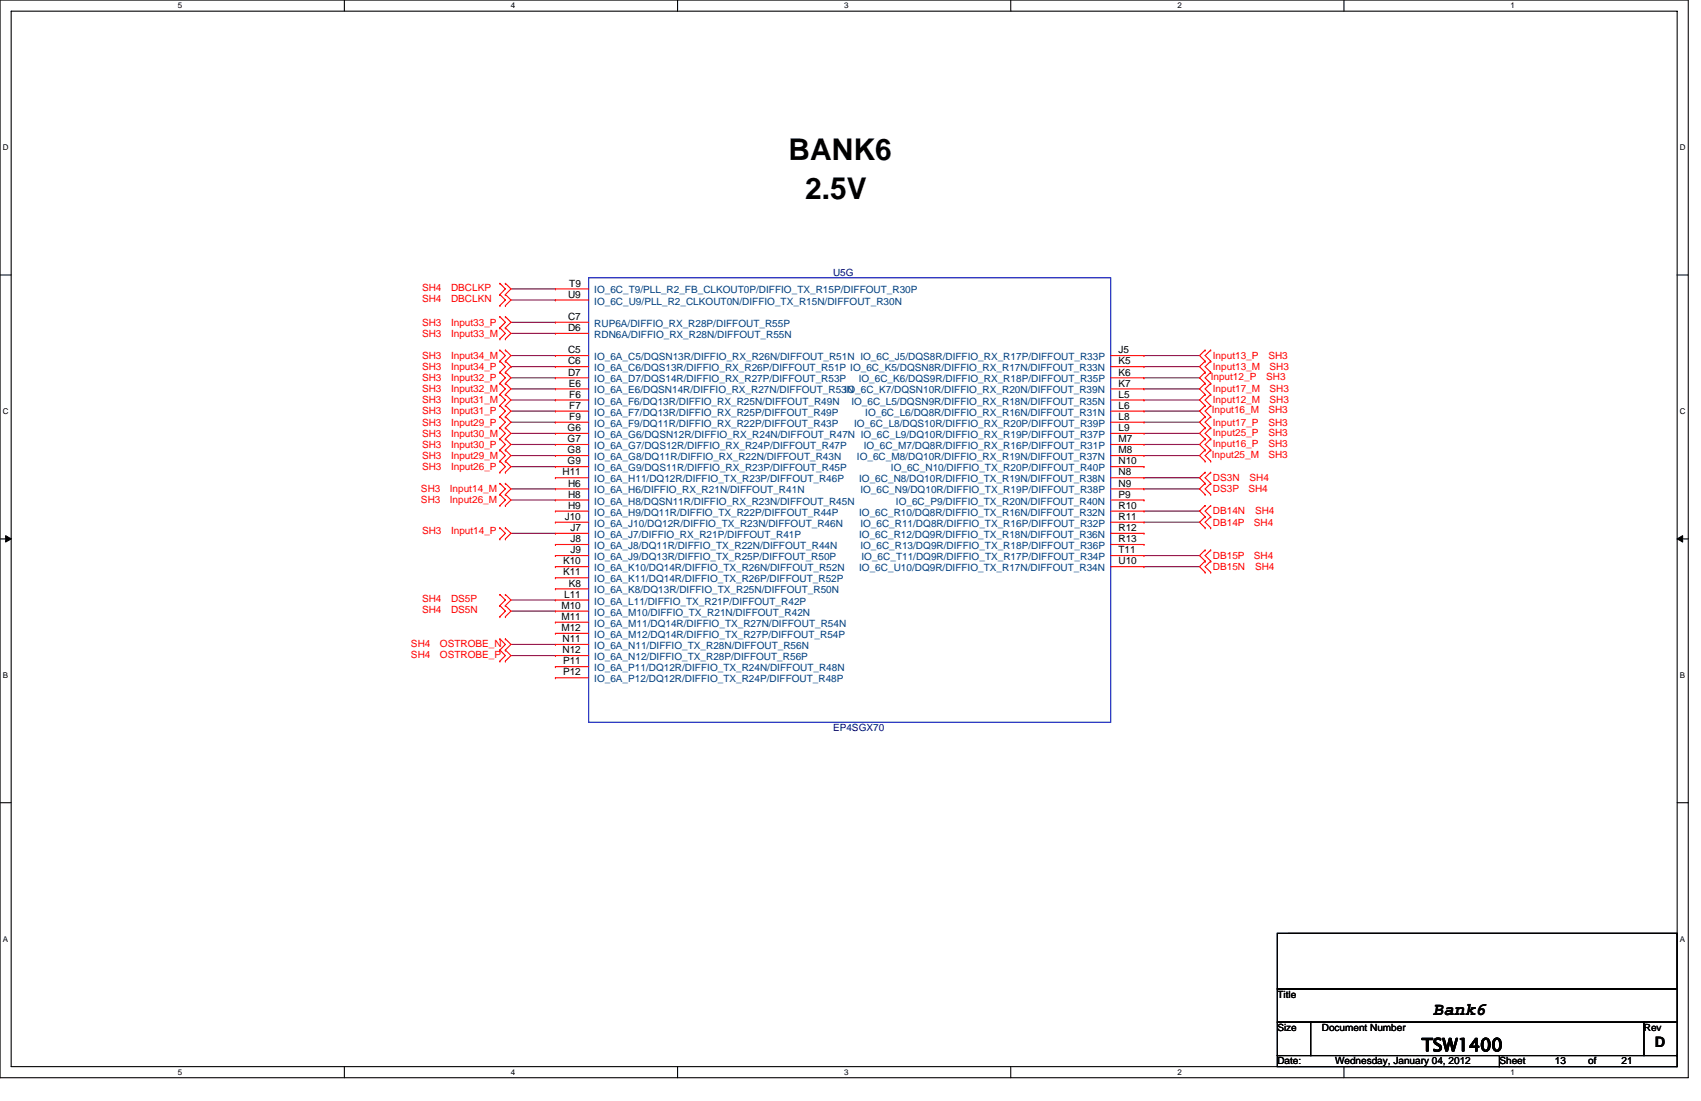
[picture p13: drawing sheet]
<svg xmlns="http://www.w3.org/2000/svg" width="432mm" height="279mm" viewBox="0 0 432 279" stroke-linecap="round" stroke-linejoin="round" font-family="sans-serif">
<defs><g id="words">
<g font-size="7.6">
<text x="200.2" y="40.7">BANK6</text>
<text x="204.4" y="50.6">2.5V</text>
</g>
<g font-size="4.5">
<text x="363.7" y="257.6">Bank6</text>
<text x="360.9" y="266.7">TSW1400</text>
</g>
<text font-size="3.7" x="420.1" y="265.6">D</text>
<g font-size="2.5" fill="#000080">
<text x="211.5" y="69.9">U5G</text>
<text x="211.5" y="185.5">EP4SGX70</text>
</g>
<g font-size="2.5" fill="#f00">
<text x="107.1" y="73.9">SH4</text>
<text x="107.1" y="76.7">SH4</text>
<text x="114.5" y="73.9">DBCLKP</text>
<text x="114.5" y="76.7">DBCLKN</text>
<text x="107.1" y="82.6">SH3</text>
<text x="114.5" y="82.6">Input33_P</text>
<text x="107.1" y="85.4">SH3</text>
<text x="114.5" y="85.4">Input33_M</text>
<text x="107.1" y="91.1">SH3</text>
<text x="107.1" y="93.9">SH3</text>
<text x="114.5" y="91.1">Input34_M</text>
<text x="114.5" y="93.9">Input34_P</text>
<text x="307.9" y="91.1">Input13_P</text>
<text x="307.9" y="93.9">Input13_M</text>
<text x="322" y="91.1">SH3</text>
<text x="322.3" y="93.9">SH3</text>
<text x="107.1" y="96.7">SH3</text>
<text x="107.1" y="99.5">SH3</text>
<text x="114.5" y="96.7">Input32_P</text>
<text x="114.5" y="99.5">Input32_M</text>
<text x="307.3" y="96.4">Input12_P</text>
<text x="307.9" y="99.5">Input17_M</text>
<text x="321.4" y="96.4">SH3</text>
<text x="322.3" y="99.5">SH3</text>
<text x="107.1" y="108">SH3</text>
<text x="107.1" y="102.3">SH3</text>
<text x="107.1" y="105.2">SH3</text>
<text x="114.5" y="108">Input29_P</text>
<text x="114.5" y="102.3">Input31_M</text>
<text x="114.5" y="105.2">Input31_P</text>
<text x="307.6" y="104.9">Input16_M</text>
<text x="307.9" y="108">Input17_P</text>
<text x="307.9" y="102.3">Input12_M</text>
<text x="322" y="108">SH3</text>
<text x="322" y="104.9">SH3</text>
<text x="322.3" y="102.3">SH3</text>
<text x="107.1" y="110.8">SH3</text>
<text x="107.1" y="113.6">SH3</text>
<text x="114.5" y="110.8">Input30_M</text>
<text x="114.5" y="113.6">Input30_P</text>
<text x="307.9" y="110.5">Input25_P</text>
<text x="307.9" y="113.3">Input16_P</text>
<text x="322" y="110.5">SH3</text>
<text x="322" y="113.3">SH3</text>
<text x="107.1" y="119.3">SH3</text>
<text x="107.1" y="116.4">SH3</text>
<text x="114.5" y="119.3">Input26_P</text>
<text x="114.5" y="116.4">Input29_M</text>
<text x="307.6" y="116.2">Input25_M</text>
<text x="322" y="116.2">SH3</text>
<text x="106.9" y="124.9">SH3</text>
<text x="114.2" y="124.9">Input14_M</text>
<text x="307.9" y="122.1">DS3N</text>
<text x="307.9" y="124.9">DS3P</text>
<text x="316.9" y="124.9">SH4</text>
<text x="317.2" y="122.1">SH4</text>
<text x="106.9" y="127.7">SH3</text>
<text x="114.2" y="127.7">Input26_M</text>
<text x="307.9" y="130.5">DB14N</text>
<text x="318.6" y="130.5">SH4</text>
<text x="107.1" y="135.6">SH3</text>
<text x="114.5" y="135.6">Input14_P</text>
<text x="307.9" y="133.4">DB14P</text>
<text x="318.3" y="133.4">SH4</text>
<text x="307.9" y="141.8">DB15P</text>
<text x="318.3" y="141.8">SH4</text>
<text x="307.9" y="144.6">DB15N</text>
<text x="318.6" y="144.6">SH4</text>
<text x="107.1" y="152.8">SH4</text>
<text x="107.1" y="155.6">SH4</text>
<text x="114.5" y="152.8">DS5P</text>
<text x="114.5" y="155.6">DS5N</text>
<text x="104.3" y="164.1">SH4</text>
<text x="104.3" y="166.9">SH4</text>
<text x="111.7" y="164.1">OSTROBE_N</text>
<text x="111.7" y="166.9">OSTROBE_P</text>
</g>
<g font-size="2.5">
<text x="144.2" y="75.5">U9</text>
<text x="144.5" y="72.7">T9</text>
<text x="144.2" y="81.2">C7</text>
<text x="144.2" y="84">D6</text>
<text x="144.2" y="89.6">C5</text>
<text x="283.9" y="89.6">J5</text>
<text x="144.2" y="92.5">C6</text>
<text x="144.2" y="95.3">D7</text>
<text x="283.9" y="95.3">K6</text>
<text x="283.9" y="92.5">K5</text>
<text x="144.4" y="98.1">E6</text>
<text x="144.5" y="100.9">F6</text>
<text x="283.9" y="100.9">L5</text>
<text x="283.9" y="98.1">K7</text>
<text x="144.5" y="103.7">F7</text>
<text x="144.5" y="106.6">F9</text>
<text x="283.9" y="103.7">L6</text>
<text x="283.9" y="106.6">L8</text>
<text x="144.1" y="109.4">G6</text>
<text x="144.1" y="112.2">G7</text>
<text x="283.9" y="112.2">M7</text>
<text x="283.9" y="109.4">L9</text>
<text x="144.1" y="115">G8</text>
<text x="144.1" y="117.8">G9</text>
<text x="283.9" y="115">M8</text>
<text x="283.9" y="117.8">N10</text>
<text x="142.8" y="120.7">H11</text>
<text x="144.2" y="123.5">H6</text>
<text x="283.9" y="120.7">N8</text>
<text x="283.9" y="123.5">N9</text>
<text x="143.4" y="131.9">J10</text>
<text x="144.2" y="126.3">H8</text>
<text x="144.2" y="129.1">H9</text>
<text x="283.9" y="126.3">P9</text>
<text x="283.9" y="129.1">R10</text>
<text x="283.9" y="131.9">R11</text>
<text x="144.8" y="134.7">J7</text>
<text x="144.8" y="137.6">J8</text>
<text x="283.9" y="134.7">R12</text>
<text x="283.9" y="137.6">R13</text>
<text x="142.9" y="143.2">K10</text>
<text x="144.8" y="140.4">J9</text>
<text x="283.9" y="140.4">T11</text>
<text x="283.9" y="143.2">U10</text>
<text x="142.9" y="146">K11</text>
<text x="144.4" y="148.8">K8</text>
<text x="142.5" y="154.5">M10</text>
<text x="143.2" y="151.7">L11</text>
<text x="142.5" y="157.3">M11</text>
<text x="142.5" y="160.1">M12</text>
<text x="142.8" y="162.9">N11</text>
<text x="142.8" y="165.8">N12</text>
<text x="142.9" y="168.6">P11</text>
<text x="142.9" y="171.4">P12</text>
<text x="324.3" y="253.2">Title</text>
<text x="324.3" y="261.6">Size</text>
<text x="335.5" y="261.6">Document Number</text>
<text x="417.3" y="261.6">Rev</text>
<text x="324.3" y="270.1">Date:</text>
<text x="338.9" y="270.1">Wednesday, January 04, 2012</text>
<text x="380.6" y="270.1">Sheet</text>
<text x="394.7" y="270.1">13</text>
<text x="403.2" y="270.1">of</text>
<text x="411.6" y="270.1">21</text>
</g>
<g font-size="2.5" fill="#004080">
<text x="150.9" y="74.5">IO_6C_T9/PLL_R2_FB_CLKOUT0P/DIFFIO_TX_R15P/DIFFOUT_R30P</text>
<text x="150.9" y="77.3">IO_6C_U9/PLL_R2_CLKOUT0N/DIFFIO_TX_R15N/DIFFOUT_R30N</text>
<text x="150.9" y="82.9">RUP6A/DIFFIO_RX_R28P/DIFFOUT_R55P</text>
<text x="150.9" y="85.7">RDN6A/DIFFIO_RX_R28N/DIFFOUT_R55N</text>
<text x="150.9" y="91.4">IO_6A_C5/DQSN13R/DIFFIO_RX_R26N/DIFFOUT_R51N IO_6C_J5/DQS8R/DIFFIO_RX_R17P/DIFFOUT_R33P</text>
<text x="150.9" y="94.2">IO_6A_C6/DQS13R/DIFFIO_RX_R26P/DIFFOUT_R51P IO_6C_K5/DQSN8R/DIFFIO_RX_R17N/DIFFOUT_R33N</text>
<text x="150.9" y="97">IO_6A_D7/DQS14R/DIFFIO_RX_R27P/DIFFOUT_R53P</text>
<text x="150.9" y="99.8">IO_6A_E6/DQSN14R/DIFFIO_RX_R27N/DIFFOUT_R53N</text>
<text x="214.4" y="99.8">IO_6C_K7/DQSN10R/DIFFIO_RX_R20N/DIFFOUT_R39N</text>
<text x="218" y="97">IO_6C_K6/DQS9R/DIFFIO_RX_R18P/DIFFOUT_R35P</text>
<text x="150.9" y="102.7">IO_6A_F6/DQ13R/DIFFIO_RX_R25N/DIFFOUT_R49N</text>
<text x="150.9" y="105.5">IO_6A_F7/DQ13R/DIFFIO_RX_R25P/DIFFOUT_R49P</text>
<text x="216.1" y="102.7">IO_6C_L5/DQSN9R/DIFFIO_RX_R18N/DIFFOUT_R35N</text>
<text x="219.6" y="105.5">IO_6C_L6/DQ8R/DIFFIO_RX_R16N/DIFFOUT_R31N</text>
<text x="150.9" y="108.3">IO_6A_F9/DQ11R/DIFFIO_RX_R22P/DIFFOUT_R43P</text>
<text x="150.9" y="111.1">IO_6A_G6/DQSN12R/DIFFIO_RX_R24N/DIFFOUT_R47N IO_6C_L9/DQ10R/DIFFIO_RX_R19P/DIFFOUT_R37P</text>
<text x="150.9" y="113.9">IO_6A_G7/DQS12R/DIFFIO_RX_R24P/DIFFOUT_R47P</text>
<text x="216.8" y="108.3">IO_6C_L8/DQS10R/DIFFIO_RX_R20P/DIFFOUT_R39P</text>
<text x="219.2" y="113.9">IO_6C_M7/DQ8R/DIFFIO_RX_R16P/DIFFOUT_R31P</text>
<text x="150.9" y="116.8">IO_6A_G8/DQ11R/DIFFIO_RX_R22N/DIFFOUT_R43N</text>
<text x="150.9" y="119.6">IO_6A_G9/DQS11R/DIFFIO_RX_R23P/DIFFOUT_R45P</text>
<text x="217.5" y="116.8">IO_6C_M8/DQ10R/DIFFIO_RX_R19N/DIFFOUT_R37N</text>
<text x="226.2" y="119.6">IO_6C_N10/DIFFIO_TX_R20P/DIFFOUT_R40P</text>
<text x="150.9" y="122.4">IO_6A_H11/DQ12R/DIFFIO_TX_R23P/DIFFOUT_R46P</text>
<text x="150.9" y="125.2">IO_6A_H6/DIFFIO_RX_R21N/DIFFOUT_R41N</text>
<text x="218.1" y="122.4">IO_6C_N8/DQ10R/DIFFIO_TX_R19N/DIFFOUT_R38N</text>
<text x="218.4" y="125.2">IO_6C_N9/DQ10R/DIFFIO_TX_R19P/DIFFOUT_R38P</text>
<text x="150.9" y="128">IO_6A_H8/DQSN11R/DIFFIO_RX_R23N/DIFFOUT_R45N</text>
<text x="150.9" y="130.9">IO_6A_H9/DQ11R/DIFFIO_TX_R22P/DIFFOUT_R44P</text>
<text x="218.1" y="130.9">IO_6C_R10/DQ8R/DIFFIO_TX_R16N/DIFFOUT_R32N</text>
<text x="227.4" y="128">IO_6C_P9/DIFFIO_TX_R20N/DIFFOUT_R40N</text>
<text x="150.9" y="133.7">IO_6A_J10/DQ12R/DIFFIO_TX_R23N/DIFFOUT_R46N</text>
<text x="150.9" y="136.5">IO_6A_J7/DIFFIO_RX_R21P/DIFFOUT_R41P</text>
<text x="218.1" y="136.5">IO_6C_R12/DQ9R/DIFFIO_TX_R18N/DIFFOUT_R36N</text>
<text x="218.4" y="133.7">IO_6C_R11/DQ8R/DIFFIO_TX_R16P/DIFFOUT_R32P</text>
<text x="150.9" y="139.3">IO_6A_J8/DQ11R/DIFFIO_TX_R22N/DIFFOUT_R44N</text>
<text x="150.9" y="142.1">IO_6A_J9/DQ13R/DIFFIO_TX_R25P/DIFFOUT_R50P</text>
<text x="218.4" y="139.3">IO_6C_R13/DQ9R/DIFFIO_TX_R18P/DIFFOUT_R36P</text>
<text x="218.7" y="142.1">IO_6C_T11/DQ9R/DIFFIO_TX_R17P/DIFFOUT_R34P</text>
<text x="150.9" y="144.9">IO_6A_K10/DQ14R/DIFFIO_TX_R26N/DIFFOUT_R52N</text>
<text x="150.9" y="147.8">IO_6A_K11/DQ14R/DIFFIO_TX_R26P/DIFFOUT_R52P</text>
<text x="218.1" y="144.9">IO_6C_U10/DQ9R/DIFFIO_TX_R17N/DIFFOUT_R34N</text>
<text x="150.9" y="150.6">IO_6A_K8/DQ13R/DIFFIO_TX_R25N/DIFFOUT_R50N</text>
<text x="150.9" y="153.4">IO_6A_L11/DIFFIO_TX_R21P/DIFFOUT_R42P</text>
<text x="150.9" y="156.2">IO_6A_M10/DIFFIO_TX_R21N/DIFFOUT_R42N</text>
<text x="150.9" y="159">IO_6A_M11/DQ14R/DIFFIO_TX_R27N/DIFFOUT_R54N</text>
<text x="150.9" y="161.9">IO_6A_M12/DQ14R/DIFFIO_TX_R27P/DIFFOUT_R54P</text>
<text x="150.9" y="164.7">IO_6A_N11/DIFFIO_TX_R28N/DIFFOUT_R56N</text>
<text x="150.9" y="167.5">IO_6A_N12/DIFFIO_TX_R28P/DIFFOUT_R56P</text>
<text x="150.9" y="170.3">IO_6A_P11/DQ12R/DIFFIO_TX_R24N/DIFFOUT_R48N</text>
<text x="150.9" y="173.1">IO_6A_P12/DQ12R/DIFFIO_TX_R24P/DIFFOUT_R48P</text>
</g>
<g font-size="2">
<text x="45.1" y="2.1">5</text>
<text x="129.7" y="2.1">4</text>
<text x="214.3" y="2.1">3</text>
<text x="298.9" y="2.1">2</text>
<text x="383.5" y="2.1">1</text>
<text x=".7" y="38.1">D</text>
<text x="426.5" y="38.1">D</text>
<text x=".7" y="105.1">C</text>
<text x="426.5" y="105.1">C</text>
<text x=".7" y="172">B</text>
<text x="426.5" y="172">B</text>
<text x=".7" y="239">A</text>
<text x="426.5" y="239">A</text>
<text x="45.1" y="272.8">5</text>
<text x="129.7" y="272.8">4</text>
<text x="214.3" y="272.8">3</text>
<text x="298.9" y="272.8">2</text>
<text x="383.5" y="272.8">1</text>
</g>
</g></defs>
<path d="M0 0h428.6v273.5h-428.6zM2.8 2.8h422.9v267.9h-422.9z" fill="none" stroke="#000" stroke-width=".28"/>
<g fill="#fff">
<path d="M45.1 .3h1.1v2.3h-1.1z"/>
<path d="M45.1 271h1.1v2.2h-1.1z"/>
</g>
<path d="M87.4 0v2.8M87.4 270.7v2.8" fill="none" stroke="#000" stroke-width=".28"/>
<g fill="#fff">
<path d="M129.7 .3h1.1v2.3h-1.1z"/>
<path d="M129.7 271h1.1v2.2h-1.1z"/>
</g>
<path d="M172 0v2.8M172 270.7v2.8" fill="none" stroke="#000" stroke-width=".28"/>
<g fill="#fff">
<path d="M214.3 .3h1.1v2.3h-1.1z"/>
<path d="M214.3 271h1.1v2.2h-1.1z"/>
</g>
<path d="M256.6 0v2.8M256.6 270.7v2.8" fill="none" stroke="#000" stroke-width=".28"/>
<g fill="#fff">
<path d="M298.9 .3h1.1v2.3h-1.1z"/>
<path d="M298.9 271h1.1v2.2h-1.1z"/>
</g>
<path d="M341.2 0v2.8M341.2 270.7v2.8" fill="none" stroke="#000" stroke-width=".28"/>
<g fill="#fff">
<path d="M383.5 .3h1.1v2.3h-1.1z"/>
<path d="M383.5 271h1.1v2.2h-1.1z"/>
<path d="M.7 36.3h1.5v2.3h-1.5z"/>
<path d="M426.5 36.3h1.4v2.3h-1.4z"/>
<path d="M.7 103.3h1.5v2.2h-1.5z"/>
<path d="M426.5 103.3h1.4v2.2h-1.4z"/>
</g>
<path d="M0 69.8h2.8M425.7 69.8h2.9" fill="none" stroke="#000" stroke-width=".28"/>
<g fill="#fff">
<path d="M.7 170.2h1.4v2.3h-1.4z"/>
<path d="M426.5 170.2h1.3v2.3h-1.3z"/>
</g>
<path d="M0 136.8h2.8M425.7 136.8h2.9" fill="none" stroke="#000" stroke-width=".28"/>
<path d="M1.4 135.9l1.4 .9-1.4 .8zM425.7 136.8l1.4-.9v1.7z" fill="#000" stroke="#000" stroke-width=".25"/>
<g fill="#fff">
<path d="M.7 237.2h1.4v2.2h-1.4z"/>
<path d="M426.4 237.2h1.4v2.2h-1.4z"/>
</g>
<path d="M0 203.7h2.8M425.7 203.7h2.9M324.3 236.9h101.4v14.1h-101.4zM327.1 236.9h98.6M425.7 236.9h.1M425.7 236.9v14.1M324.3 251h101.4v8.4h-101.4zM324.3 259.4h8.4v8.5h-8.4zM332.7 259.4h84.6v8.5h-84.6zM417.3 259.4h8.4v8.5h-8.4zM324.3 267.9h56.3v2.8h-56.3zM380.6 267.9h45.1v2.8h-45.1z" fill="none" stroke="#000" stroke-width=".28"/>
<g fill="none" stroke="#800040" stroke-width=".28">
<path d="M129.7 73.3h11.3M129.7 76.1h11.3M129.7 95.9h11.3M129.7 98.7h11.3M129.7 81.8h11.3M129.7 84.6h11.3M129.7 90.2h11.3M129.7 93h.1M129.7 93h11.3M290.4 90.2h14.1M290.4 93h14.1M290.4 95.9h14.1"/>
<path d="M290.4 98.7h14.1M129.7 118.4h11.3M129.7 107.1h11.3M129.7 115.6h11.3M129.7 110h11.3M129.7 112.8h11.3M129.7 101.5h11.3M129.7 104.3h11.3M290.4 101.5h14.1M290.4 104.3h14.1M290.4 107.1h14.1M290.4 110h14.1"/>
<path d="M290.4 112.8h14.1M290.4 115.6h14.1M129.7 124.1h11.3M129.7 126.9h11.3M129.7 135.3h11.3M290.4 121.2h14.1M290.4 124.1h14.1M290.4 129.7h14.1M290.4 132.5h14.1M129.7 152.3h11.3M129.7 155.1h11.3M290.4 141h14.1"/>
<path d="M290.4 143.8h14.1M129.7 163.5h11.3M129.7 166.4h11.3"/>
</g>
<g fill="none" stroke="#f00" stroke-width=".28">
<path d="M126.9 71.9h.1M126.9 74.7h.1M126.9 77.6h.1M126.9 71.9l1.4 1.4-1.4 1.4M126.9 74.7l1.4 1.4-1.4 1.5M128.3 74.7h.1M128.3 71.9h.1M128.3 77.6h.1M128.3 71.9l1.4 1.4-1.4 1.4M128.3 74.7l1.4 1.4-1.4 1.5M141 73.3h.1M141 76.1h.1"/>
<path d="M141 73.3h8.4M141 76.1h8.4M126.9 97.3h.1M126.9 94.5h.1M126.9 83.2h.1M126.9 80.4h.1M126.9 86h.1M126.9 91.7h.1M126.9 88.8h.1M126.9 94.5l1.4 1.4-1.4 1.4M126.9 97.3l1.4 1.4-1.4 1.4M126.9 80.4l1.4 1.4-1.4 1.4"/>
<path d="M126.9 83.2l1.4 1.4-1.4 1.4M126.9 88.8l1.4 1.4-1.4 1.5M126.9 91.7l1.4 1.3-1.4 1.5M128.3 94.5h.1M128.3 97.3h.1M128.3 80.4h.1M128.3 83.2h.1M128.3 86h.1M128.3 88.8h.1M128.3 91.7h.1M128.3 94.5l1.4 1.4-1.4 1.4M128.3 97.3l1.4 1.4-1.4 1.4"/>
<path d="M128.3 80.4l1.4 1.4-1.4 1.4M128.3 83.2l1.4 1.4-1.4 1.4M128.3 88.8l1.4 1.4-1.4 1.5M128.3 91.7l1.4 1.3-1.4 1.5M141 81.8h.1M141 84.6h.1M141 90.2h.1M141 93h.1M141 95.9h.1M141 98.7h.1M141 81.8h8.4M141 84.6h8.4"/>
<path d="M141 90.2h8.4M141 93h8.4M141 95.9h8.4M141 98.7h8.4M282 90.2h8.4M282 93h8.4M282 95.9h8.4M282 98.7h8.4M290.4 90.2h.1M290.4 93h.1M290.4 95.9h.1M290.4 98.7h.1"/>
<path d="M305.9 97.3h.1M305.9 94.5h.1M305.9 88.8h.1M305.9 91.7h.1M305.9 97.3l-1.4 1.4 1.4 1.4M305.9 94.5l-1.4 1.4 1.4 1.4M305.9 88.8l-1.4 1.4 1.4 1.5M305.9 91.7l-1.4 1.3 1.4 1.5M307.3 97.3h.1M307.3 94.5h.1M307.3 91.7h.1M307.3 88.8h.1"/>
<path d="M307.3 97.3l-1.4 1.4 1.4 1.4M307.3 94.5l-1.4 1.4 1.4 1.4M307.3 88.8l-1.4 1.4 1.4 1.5M307.3 91.7l-1.4 1.3 1.4 1.5M126.9 119.8h.1M126.9 117h.1M126.9 108.6h.1M126.9 105.7h.1M126.9 114.2h.1M126.9 111.4h.1M126.9 102.9h.1M126.9 100.1h.1"/>
<path d="M126.9 117l1.4 1.4-1.4 1.4M126.9 105.7l1.4 1.4-1.4 1.5M126.9 114.2l1.4 1.4-1.4 1.4M126.9 108.6l1.4 1.4-1.4 1.4M126.9 111.4l1.4 1.4-1.4 1.4M126.9 100.1l1.4 1.4-1.4 1.4M126.9 102.9l1.4 1.4-1.4 1.4M128.3 117h.1M128.3 119.8h.1M128.3 105.7h.1M128.3 108.6h.1M128.3 114.2h.1"/>
<path d="M128.3 111.4h.1M128.3 100.1h.1M128.3 102.9h.1M128.3 117l1.4 1.4-1.4 1.4M128.3 105.7l1.4 1.4-1.4 1.5M128.3 114.2l1.4 1.4-1.4 1.4M128.3 108.6l1.4 1.4-1.4 1.4M128.3 111.4l1.4 1.4-1.4 1.4M128.3 100.1l1.4 1.4-1.4 1.4M128.3 102.9l1.4 1.4-1.4 1.4M141 101.5h.1M141 104.3h.1"/>
<path d="M141 107.1h.1M141 110h.1M141 112.8h.1M141 115.6h.1M141 118.4h.1M141 101.5h8.4M141 104.3h8.4M141 107.1h8.4M141 110h8.4M141 112.8h8.4M141 115.6h8.4M141 118.4h8.4"/>
<path d="M282 101.5h8.4M282 104.3h8.4M282 107.1h8.4M282 110h8.4M282 112.8h8.4M282 115.6h8.4M282 118.4h8.4M290.4 101.5h.1M290.4 104.3h.1M290.4 107.1h.1M290.4 110h.1M290.4 112.8h.1"/>
<path d="M290.4 115.6h.1M290.4 118.4h.1M305.9 100.1h.1M305.9 105.7h.1M305.9 108.6h.1M305.9 119.8h.1M305.9 111.4h.1M305.9 117h.1M305.9 114.2h.1M305.9 102.9h.1M305.9 105.7l-1.4 1.4 1.4 1.5M305.9 119.8l-1.4 1.4 1.4 1.5"/>
<path d="M305.9 108.6l-1.4 1.4 1.4 1.4M305.9 114.2l-1.4 1.4 1.4 1.4M305.9 102.9l-1.4 1.4 1.4 1.4M305.9 111.4l-1.4 1.4 1.4 1.4M305.9 100.1l-1.4 1.4 1.4 1.4M307.3 100.1h.1M307.3 108.6h.1M307.3 105.7h.1M307.3 119.8h.1M307.3 111.4h.1M307.3 114.2h.1M307.3 117h.1"/>
<path d="M307.3 102.9h.1M307.3 105.7l-1.4 1.4 1.4 1.5M307.3 119.8l-1.4 1.4 1.4 1.5M307.3 108.6l-1.4 1.4 1.4 1.4M307.3 114.2l-1.4 1.4 1.4 1.4M307.3 102.9l-1.4 1.4 1.4 1.4M307.3 111.4l-1.4 1.4 1.4 1.4M307.3 100.1l-1.4 1.4 1.4 1.4M126.9 128.3h.1M126.9 125.5h.1M126.9 122.7h.1M126.9 136.8h.1"/>
<path d="M126.9 133.9h.1M126.9 125.5l1.4 1.4-1.4 1.4M126.9 122.7l1.4 1.4-1.4 1.4M126.9 133.9l1.4 1.4-1.4 1.5M128.3 125.5h.1M128.3 128.3h.1M128.3 122.7h.1M128.3 133.9h.1M128.3 136.8h.1M128.3 125.5l1.4 1.4-1.4 1.4M128.3 122.7l1.4 1.4-1.4 1.4M128.3 133.9l1.4 1.4-1.4 1.5"/>
<path d="M141 121.2h.1M141 124.1h.1M141 126.9h.1M141 129.7h.1M141 132.5h.1M141 135.3h.1M141 138.2h.1M141 121.2h8.4M141 124.1h8.4M141 126.9h8.4M141 129.7h8.4M141 132.5h8.4"/>
<path d="M141 135.3h8.4M141 138.2h8.4M282 121.2h8.4M282 124.1h8.4M282 126.9h8.4M282 129.7h8.4M282 132.5h8.4M282 135.3h8.4M282 138.2h8.4M290.4 121.2h.1M290.4 124.1h.1M290.4 126.9h.1"/>
<path d="M290.4 129.7h.1M290.4 132.5h.1M290.4 135.3h.1M290.4 138.2h.1M305.9 122.7h.1M305.9 125.5h.1M305.9 128.3h.1M305.9 131.1h.1M305.9 133.9h.1M305.9 139.6h.1M305.9 122.7l-1.4 1.4 1.4 1.4M305.9 128.3l-1.4 1.4 1.4 1.4"/>
<path d="M305.9 131.1l-1.4 1.4 1.4 1.4M305.9 139.6l-1.4 1.4 1.4 1.4M307.3 122.7h.1M307.3 125.5h.1M307.3 131.1h.1M307.3 128.3h.1M307.3 133.9h.1M307.3 139.6h.1M307.3 122.7l-1.4 1.4 1.4 1.4M307.3 128.3l-1.4 1.4 1.4 1.4M307.3 131.1l-1.4 1.4 1.4 1.4M307.3 139.6l-1.4 1.4 1.4 1.4"/>
<path d="M126.9 150.9h.1M126.9 153.7h.1M126.9 156.5h.1M126.9 150.9l1.4 1.4-1.4 1.4M126.9 153.7l1.4 1.4-1.4 1.4M128.3 153.7h.1M128.3 150.9h.1M128.3 156.5h.1M128.3 150.9l1.4 1.4-1.4 1.4M128.3 153.7l1.4 1.4-1.4 1.4M141 141h.1M141 143.8h.1"/>
<path d="M141 146.6h.1M141 149.4h.1M141 152.3h.1M141 155.1h.1M141 157.9h.1M141 141h8.4M141 143.8h8.4M141 146.6h8.4M141 149.4h8.4M141 152.3h8.4M141 155.1h8.4M141 157.9h8.4"/>
<path d="M282 141h8.4M282 143.8h8.4M290.4 141h.1M290.4 143.8h.1M305.9 142.4h.1M305.9 145.2h.1M305.9 142.4l-1.4 1.4 1.4 1.4M307.3 142.4h.1M307.3 145.2h.1M307.3 142.4l-1.4 1.4 1.4 1.4M126.9 162.1h.1M126.9 165h.1"/>
<path d="M126.9 167.8h.1M126.9 162.1l1.4 1.4-1.4 1.5M126.9 165l1.4 1.4-1.4 1.4M128.3 165h.1M128.3 162.1h.1M128.3 167.8h.1M128.3 162.1l1.4 1.4-1.4 1.5M128.3 165l1.4 1.4-1.4 1.4M141 160.7h.1M141 163.5h.1M141 166.4h.1M141 169.2h.1"/>
<path d="M141 172h.1M141 160.7h8.4M141 163.5h8.4M141 166.4h8.4M141 169.2h8.4M141 172h8.4"/>
</g>
<path d="M149.4 70.5h132.6v112.8h-132.6z" fill="none" stroke="#00f" stroke-width=".28"/>
<use href="#words"/>
</svg>
